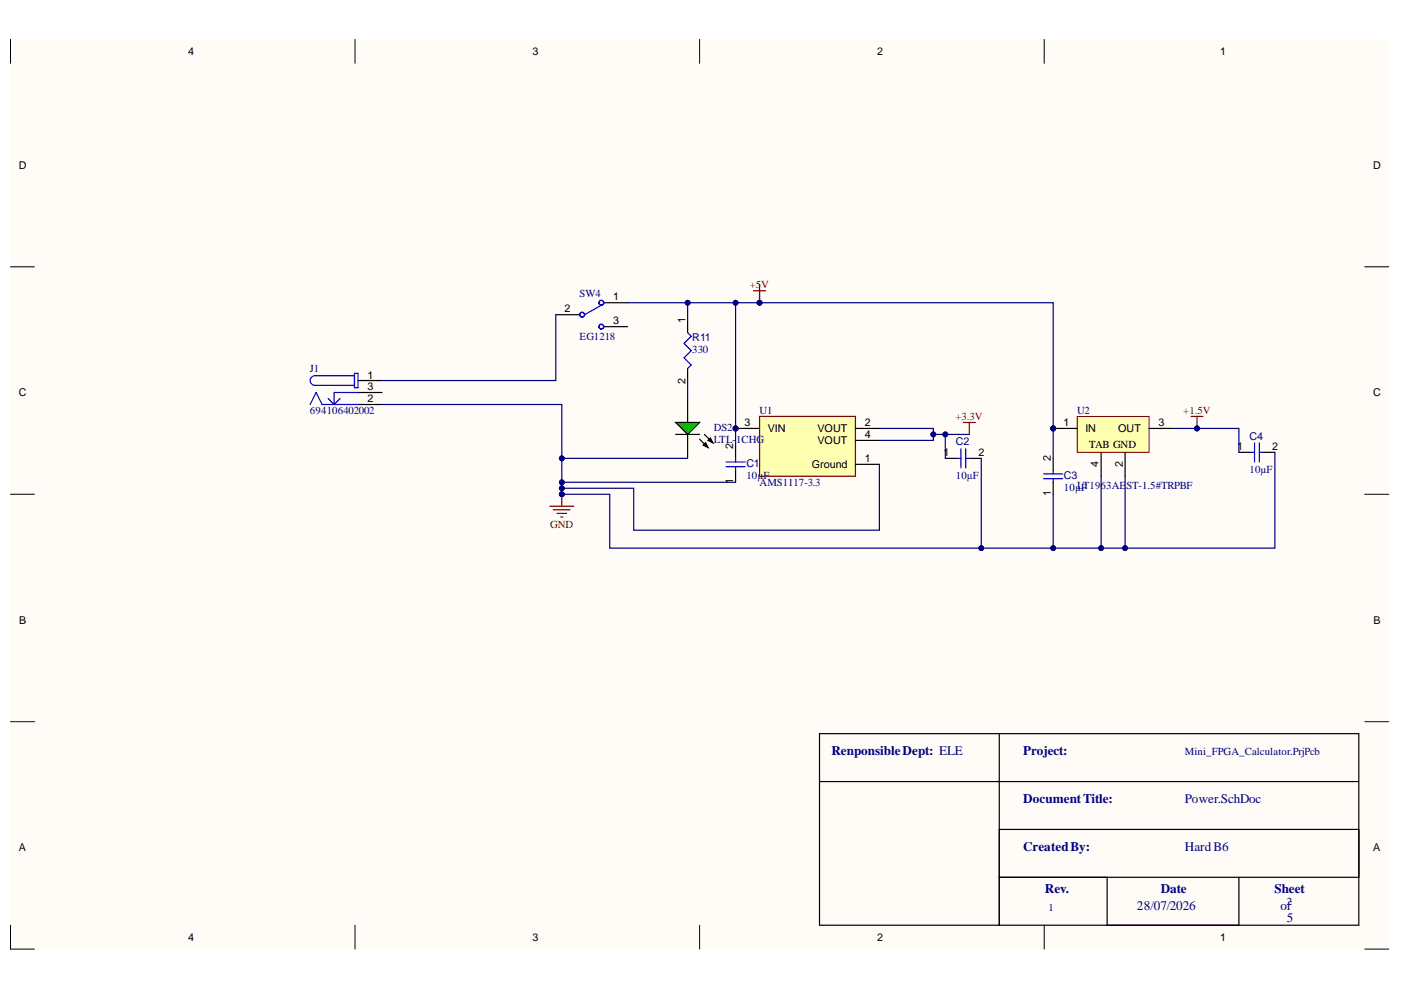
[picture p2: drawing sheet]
<svg xmlns="http://www.w3.org/2000/svg" width="297mm" height="210mm" viewBox="0 0 297 210" stroke-linecap="round" stroke-linejoin="round" font-family="sans-serif">
<defs><g id="words">
<g font-size="2.8" fill="#000080">
<text x="176.3" y="160.1">RenponsibleDept: ELE</text>
<text x="216.9" y="160.1">Project:</text>
<text x="216.9" y="170.2">DocumentTitle:</text>
<text x="251.2" y="170.2">Power.SchDoc</text>
<text x="216.9" y="180.4">CreatedBy:</text>
<text x="251.2" y="180.4">HardB6</text>
<text x="221.5" y="189.2">Rev.</text>
<text x="246.1" y="189.2">Date</text>
<text x="270.2" y="189.2">Sheet</text>
<text x="241.1" y="193">28/07/2026</text>
<text x="271.5" y="193">of</text>
<text x="272.9" y="195.6">5</text>
</g>
<g font-size="2.3">
<text x="39.9" y="11.7">4</text>
<text x="112.9" y="11.7">3</text>
<text x="186" y="11.7">2</text>
<text x="258.7" y="11.7">1</text>
<text x="4" y="35.8">D</text>
<text x="291.1" y="35.8">D</text>
<text x="130" y="63.7">1</text>
<text x="119.7" y="66.2">2</text>
<text x="130" y="68.8">3</text>
<text x="145.3" y="68.5" transform="rotate(-90 145.3 68.5)">1</text>
<text x="77.9" y="80.3">1</text>
<text x="77.9" y="82.8">3</text>
<text x="145.3" y="81.4" transform="rotate(-90 145.3 81.4)">2</text>
<text x="4" y="84.1">C</text>
<text x="77.9" y="85.3">2</text>
<text x="291.1" y="84.1">C</text>
<text x="155.5" y="95.1" transform="rotate(-90 155.5 95.1)">2</text>
<text x="157.8" y="90.4">3</text>
<text x="162.8" y="91.7">VIN</text>
<text x="173.3" y="91.7">VOUT</text>
<text x="173.3" y="94.2">VOUT</text>
<text x="183.4" y="90.4">2</text>
<text x="183.4" y="92.9">4</text>
<text x="225.5" y="90.4">1</text>
<text x="230.1" y="91.7">IN</text>
<text x="230.9" y="95">TAB GND</text>
<text x="237.1" y="91.7">OUT</text>
<text x="245.6" y="90.4">3</text>
<text x="262.3" y="95.5">1</text>
<text x="269.7" y="95.5">2</text>
<text x="172.1" y="99.3">Ground</text>
<text x="183.4" y="98">1</text>
<text x="200" y="96.7">1</text>
<text x="207.5" y="96.7">2</text>
<text x="222.8" y="97.7" transform="rotate(-90 222.8 97.7)">2</text>
<text x="232.9" y="99.1" transform="rotate(-90 232.9 99.1)">4</text>
<text x="238.1" y="99.1" transform="rotate(-90 238.1 99.1)">2</text>
<text x="155.5" y="102.6" transform="rotate(-90 155.5 102.6)">1</text>
<text x="222.8" y="105.1" transform="rotate(-90 222.8 105.1)">1</text>
<text x="4.1" y="132.2">B</text>
<text x="291.2" y="132.2">B</text>
<text x="4" y="180.5">A</text>
<text x="291.1" y="180.5">A</text>
<text x="39.9" y="199.5">4</text>
<text x="112.9" y="199.5">3</text>
<text x="186" y="199.5">2</text>
<text x="258.7" y="199.5">1</text>
</g>
<g font-size="2.3" fill="#000080">
<text x="122.9" y="62.9">SW4</text>
<text x="122.9" y="72.1">EG1218</text>
<text x="146.7" y="74.9">330</text>
<text x="146.7" y="72.3">R11</text>
<text x="65.7" y="78.9">J1</text>
<text x="65.7" y="87.8">694106402002</text>
<text x="161" y="87.8">U1</text>
<text x="228.4" y="87.8">U2</text>
<text x="151.3" y="91.4">DS2</text>
<text x="151.3" y="93.9">LTL-1CHG</text>
<text x="202.7" y="94.5">C2</text>
<text x="264.9" y="93.2">C4</text>
<text x="158.3" y="101.5">10µF</text>
<text x="158.3" y="99">C1</text>
<text x="202.7" y="101.5">10µF</text>
<text x="225.6" y="101.5">C3</text>
<text x="264.9" y="100.3">10µF</text>
<text x="161" y="103.1">AMS1117-3.3</text>
<text x="225.6" y="104.1">10µLFT1963AE</text>
<text x="238.8" y="103.6">ST-1.5#TRPBF</text>
<text x="251.2" y="160.2">Mini_FPGA_Calculator.PrjPcb</text>
<text x="272.9" y="191.9">2</text>
<text x="222.3" y="193.1">1</text>
</g>
<g font-size="2.3" fill="#800000">
<text x="159" y="61.2">+5</text>
<text x="161.4" y="61.2">V</text>
<text x="202.6" y="89.1">+3.3V</text>
<text x="250.9" y="87.8">+1.5V</text>
<text x="116.6" y="111.9">GND</text>
</g>
</g></defs>
<g fill="#fffcf8">
<path d="M2.2 8.4h292.2v192.8h-292.2z" fill-rule="evenodd"/>
<path d="M7.3 13.4h282.1v182.8h-282.1z" fill-rule="evenodd"/>
</g>
<g fill="none" stroke="#000" stroke-width=".21">
<path d="M2.2 8.3v5.1M75.3 8.3v5.1M148.3 8.3v5.1M221.4 8.4v5M2.2 56.6h5.1M289.4 56.6h5M2.2 104.8h5.1M289.4 104.8h5M2.2 153h5.1M289.4 153h5M2.2 196.2v5h5.1M75.3 196.2v5"/>
<path d="M148.3 196.2v5M221.4 196.2v5M289.4 201.2h5"/>
</g>
<g fill="none" stroke="#000" stroke-width=".25">
<path d="M117.8 66.7h5.1M128 64.2h5.1M128 69.3h5.1M75.9 80.7h5.1M75.9 83.2h5.1M75.9 85.8h5.1M173.8 155.6h114.3v40.6h-114.3zM211.9 155.6v40.6M173.8 165.7h114.3M211.9 175.9h76.2M211.9 186h76.2M234.7 186v10.2"/>
<path d="M262.7 186v10.2"/>
</g>
<g fill="none" stroke="#00f" stroke-width=".25">
<path d="M75.2 79.7h-8.4a1.02 1.02 0 0 0-1 1 1.02 1.02 0 0 0 1 1h8.4M75.2 79.2h.7v3h-.7zM128 64.4l-4.1 2.3M65.8 85.8l1.2-2.6 1.3 2.6h7.6M69.6 84.5l1.2 1.3M72.1 84.5l-1.3 1.3M75.9 83.2h-5.1v2.6"/>
<circle cx="123.4" cy="66.7" r=".51"/>
<circle cx="127.5" cy="69.3" r=".51"/>
<circle cx="127.5" cy="64.2" r=".51"/>
</g>
<circle cx="156" cy="90.8" r=".51" fill="#000080"/>
<circle cx="156" cy="90.8" r=".51" fill="none" stroke="#000080" stroke-width=".21"/>
<path d="M161 88.3h20.4v12.7h-20.4z" fill-rule="evenodd" fill="#ffffb0"/>
<path d="M161 88.3h20.4v12.7h-20.4z" fill="none" stroke="#800000" stroke-width=".25"/>
<path d="M156 90.8h5" fill="none" stroke="#000" stroke-width=".25"/>
<circle cx="156" cy="90.8" r=".51" fill="#000080"/>
<circle cx="156" cy="90.8" r=".51" fill="none" stroke="#000080" stroke-width=".21"/>
<path d="M181.4 90.8h5M181.4 93.4h5M181.4 98.5h5" fill="none" stroke="#000" stroke-width=".25"/>
<circle cx="223.3" cy="90.8" r=".51" fill="#000080"/>
<circle cx="223.3" cy="90.8" r=".51" fill="none" stroke="#000080" stroke-width=".21"/>
<path d="M228.4 88.3h15.2v7.6h-15.2z" fill-rule="evenodd" fill="#ffffb0"/>
<path d="M228.4 88.3h15.2v7.6h-15.2z" fill="none" stroke="#800000" stroke-width=".21"/>
<path d="M223.3 90.8h5.1" fill="none" stroke="#000" stroke-width=".25"/>
<circle cx="223.3" cy="90.8" r=".51" fill="#000080"/>
<circle cx="223.3" cy="90.8" r=".51" fill="none" stroke="#000080" stroke-width=".21"/>
<g fill="none" stroke="#000" stroke-width=".25">
<path d="M145.8 84.5v5.1M145.8 92.1v5.1M156 94.6v2.6M156 99.7v2.6M200.4 97.2h2.6M205.5 97.2h2.5M223.3 97.2v2.5M233.5 95.9v5.1M238.5 95.9v5.1M243.6 90.8h5.1M262.7 95.9h2.5M267.8 95.9h2.5"/>
<path d="M223.3 102.3v2.5"/>
</g>
<g fill="none" stroke="#00f" stroke-width=".25">
<path d="M153.9 97.9h4.1M153.9 99h4.1M156 97.2v.7M156 99v.7M203 97.2h.7M203.7 95.1v4.1M204.7 95.1v4.1M204.7 97.2h.8M223.3 99.7v.8M265.2 95.9h.8M266 93.9v4M267 93.9v4"/>
<path d="M267 95.9h.8M221.3 100.5h4M221.3 101.5h4M223.3 101.5v.8"/>
</g>
<path d="M143.2 89.6h5.1l-2.5 2.5z" fill="#00bf00"/>
<path d="M145.8 68v2.5M145.8 78.1v2.6M143.2 89.6h5.1l-2.5 2.5zM143.2 92.1h5.1M148.3 93.1l1.8 1.8M149.1 94.4l.5-.5 .5 1zM149.3 92.1l1.8 1.8M150.1 93.4l.5-.5 .5 1z" fill="none" stroke="#000" stroke-width=".25"/>
<path d="M149.1 94.4l.5-.5 .5 1zM150.1 93.4l.5-.5 .5 1z" fill="#000"/>
<path d="M145.8 70.5l.8 .8-1.6 1.5 1.6 1.5-1.6 1.6 1.6 1.5-.8 .7" fill="none" stroke="#00f" stroke-width=".25"/>
<path d="M117.8 66.7v14h-36.8M186.4 90.8h11.5v1.3" fill="none" stroke="#000080" stroke-width=".25"/>
<circle cx="197.9" cy="92.1" r=".51" fill="#000080"/>
<circle cx="197.9" cy="92.1" r=".51" fill="none" stroke="#000080" stroke-width=".21"/>
<path d="M238.5 101v15.2h-109.2v-11.4h-10.2" fill="none" stroke="#000080" stroke-width=".25"/>
<circle cx="238.5" cy="116.2" r=".51" fill="#000080"/>
<circle cx="238.5" cy="116.2" r=".51" fill="none" stroke="#000080" stroke-width=".21"/>
<circle cx="233.5" cy="116.2" r=".51" fill="#000080"/>
<circle cx="233.5" cy="116.2" r=".51" fill="none" stroke="#000080" stroke-width=".21"/>
<circle cx="223.3" cy="116.2" r=".51" fill="#000080"/>
<circle cx="223.3" cy="116.2" r=".51" fill="none" stroke="#000080" stroke-width=".21"/>
<circle cx="208" cy="116.2" r=".51" fill="#000080"/>
<circle cx="208" cy="116.2" r=".51" fill="none" stroke="#000080" stroke-width=".21"/>
<circle cx="119.1" cy="104.8" r=".51" fill="#000080"/>
<circle cx="119.1" cy="104.8" r=".51" fill="none" stroke="#000080" stroke-width=".21"/>
<path d="M233.5 101v15.2" fill="none" stroke="#000080" stroke-width=".25"/>
<circle cx="233.5" cy="116.2" r=".51" fill="#000080"/>
<circle cx="233.5" cy="116.2" r=".51" fill="none" stroke="#000080" stroke-width=".21"/>
<path d="M200.4 92.1h-2.5v1.3h-11.5" fill="none" stroke="#000080" stroke-width=".25"/>
<circle cx="197.9" cy="92.1" r=".51" fill="#000080"/>
<circle cx="197.9" cy="92.1" r=".51" fill="none" stroke="#000080" stroke-width=".21"/>
<circle cx="200.4" cy="92.1" r=".51" fill="#000080"/>
<circle cx="200.4" cy="92.1" r=".51" fill="none" stroke="#000080" stroke-width=".21"/>
<path d="M205.5 92.1h-5.1v5.1" fill="none" stroke="#000080" stroke-width=".25"/>
<circle cx="200.4" cy="92.1" r=".51" fill="#000080"/>
<circle cx="200.4" cy="92.1" r=".51" fill="none" stroke="#000080" stroke-width=".21"/>
<path d="M208 97.2v19" fill="none" stroke="#000080" stroke-width=".25"/>
<circle cx="208" cy="116.2" r=".51" fill="#000080"/>
<circle cx="208" cy="116.2" r=".51" fill="none" stroke="#000080" stroke-width=".21"/>
<path d="M270.3 95.9v20.3h-31.8" fill="none" stroke="#000080" stroke-width=".25"/>
<circle cx="238.5" cy="116.2" r=".51" fill="#000080"/>
<circle cx="238.5" cy="116.2" r=".51" fill="none" stroke="#000080" stroke-width=".21"/>
<path d="M156 90.8v3.8" fill="none" stroke="#000080" stroke-width=".25"/>
<circle cx="156" cy="90.8" r=".51" fill="#000080"/>
<circle cx="156" cy="90.8" r=".51" fill="none" stroke="#000080" stroke-width=".21"/>
<path d="M133.1 64.2h22.9v26.6" fill="none" stroke="#000080" stroke-width=".25"/>
<circle cx="145.8" cy="64.2" r=".51" fill="#000080"/>
<circle cx="145.8" cy="64.2" r=".51" fill="none" stroke="#000080" stroke-width=".21"/>
<circle cx="156" cy="64.2" r=".51" fill="#000080"/>
<circle cx="156" cy="64.2" r=".51" fill="none" stroke="#000080" stroke-width=".21"/>
<circle cx="156" cy="90.8" r=".51" fill="#000080"/>
<circle cx="156" cy="90.8" r=".51" fill="none" stroke="#000080" stroke-width=".21"/>
<path d="M156 64.2h67.3v26.6" fill="none" stroke="#000080" stroke-width=".25"/>
<circle cx="156" cy="64.2" r=".51" fill="#000080"/>
<circle cx="156" cy="64.2" r=".51" fill="none" stroke="#000080" stroke-width=".21"/>
<circle cx="161" cy="64.2" r=".51" fill="#000080"/>
<circle cx="161" cy="64.2" r=".51" fill="none" stroke="#000080" stroke-width=".21"/>
<circle cx="223.3" cy="90.8" r=".51" fill="#000080"/>
<circle cx="223.3" cy="90.8" r=".51" fill="none" stroke="#000080" stroke-width=".21"/>
<path d="M223.3 90.8v6.4" fill="none" stroke="#000080" stroke-width=".25"/>
<circle cx="223.3" cy="90.8" r=".51" fill="#000080"/>
<circle cx="223.3" cy="90.8" r=".51" fill="none" stroke="#000080" stroke-width=".21"/>
<path d="M223.3 104.8v11.4" fill="none" stroke="#000080" stroke-width=".25"/>
<circle cx="223.3" cy="116.2" r=".51" fill="#000080"/>
<circle cx="223.3" cy="116.2" r=".51" fill="none" stroke="#000080" stroke-width=".21"/>
<path d="M119.1 97.2h26.7M145.8 80.7v3.8" fill="none" stroke="#000080" stroke-width=".25"/>
<circle cx="119.1" cy="97.2" r=".51" fill="#000080"/>
<circle cx="119.1" cy="97.2" r=".51" fill="none" stroke="#000080" stroke-width=".21"/>
<path d="M145.8 64.2v3.8" fill="none" stroke="#000080" stroke-width=".25"/>
<circle cx="145.8" cy="64.2" r=".51" fill="#000080"/>
<circle cx="145.8" cy="64.2" r=".51" fill="none" stroke="#000080" stroke-width=".21"/>
<path d="M186.4 98.5v13.9h-52v-8.9h-15.3" fill="none" stroke="#000080" stroke-width=".25"/>
<circle cx="119.1" cy="103.5" r=".51" fill="#000080"/>
<circle cx="119.1" cy="103.5" r=".51" fill="none" stroke="#000080" stroke-width=".21"/>
<path d="M81 85.8h38.1v19" fill="none" stroke="#000080" stroke-width=".25"/>
<circle cx="119.1" cy="97.2" r=".51" fill="#000080"/>
<circle cx="119.1" cy="97.2" r=".51" fill="none" stroke="#000080" stroke-width=".21"/>
<circle cx="119.1" cy="102.3" r=".51" fill="#000080"/>
<circle cx="119.1" cy="102.3" r=".51" fill="none" stroke="#000080" stroke-width=".21"/>
<circle cx="119.1" cy="103.5" r=".51" fill="#000080"/>
<circle cx="119.1" cy="103.5" r=".51" fill="none" stroke="#000080" stroke-width=".21"/>
<circle cx="119.1" cy="104.8" r=".51" fill="#000080"/>
<circle cx="119.1" cy="104.8" r=".51" fill="none" stroke="#000080" stroke-width=".21"/>
<path d="M119.1 102.3h36.9" fill="none" stroke="#000080" stroke-width=".25"/>
<circle cx="119.1" cy="102.3" r=".51" fill="#000080"/>
<circle cx="119.1" cy="102.3" r=".51" fill="none" stroke="#000080" stroke-width=".21"/>
<path d="M161 60.4v3.8" fill="none" stroke="#000080" stroke-width=".25"/>
<circle cx="161" cy="64.2" r=".51" fill="#000080"/>
<circle cx="161" cy="64.2" r=".51" fill="none" stroke="#000080" stroke-width=".21"/>
<path d="M248.7 90.8h5.1" fill="none" stroke="#000080" stroke-width=".25"/>
<circle cx="253.8" cy="90.8" r=".51" fill="#000080"/>
<circle cx="253.8" cy="90.8" r=".51" fill="none" stroke="#000080" stroke-width=".21"/>
<path d="M253.8 90.8h8.9v5.1" fill="none" stroke="#000080" stroke-width=".25"/>
<circle cx="253.8" cy="90.8" r=".51" fill="#000080"/>
<circle cx="253.8" cy="90.8" r=".51" fill="none" stroke="#000080" stroke-width=".21"/>
<path d="M159.8 61.6h2.5M161 61.6v2.6" fill="none" stroke="#800000" stroke-width=".25"/>
<circle cx="161" cy="64.2" r=".51" fill="#000080"/>
<circle cx="161" cy="64.2" r=".51" fill="none" stroke="#000080" stroke-width=".21"/>
<path d="M204.2 89.6h2.6M205.5 89.6v2.5M252.5 88.3h2.6M253.8 88.3v2.5" fill="none" stroke="#800000" stroke-width=".25"/>
<circle cx="253.8" cy="90.8" r=".51" fill="#000080"/>
<circle cx="253.8" cy="90.8" r=".51" fill="none" stroke="#000080" stroke-width=".21"/>
<path d="M116.6 107.3h5.1M117.3 108.1h3.6M118.1 108.9h2M118.9 109.6h.5M119.1 104.8v2.5" fill="none" stroke="#800000" stroke-width=".25"/>
<circle cx="119.1" cy="104.8" r=".51" fill="#000080"/>
<circle cx="119.1" cy="104.8" r=".51" fill="none" stroke="#000080" stroke-width=".21"/>
<use href="#words"/>
</svg>
